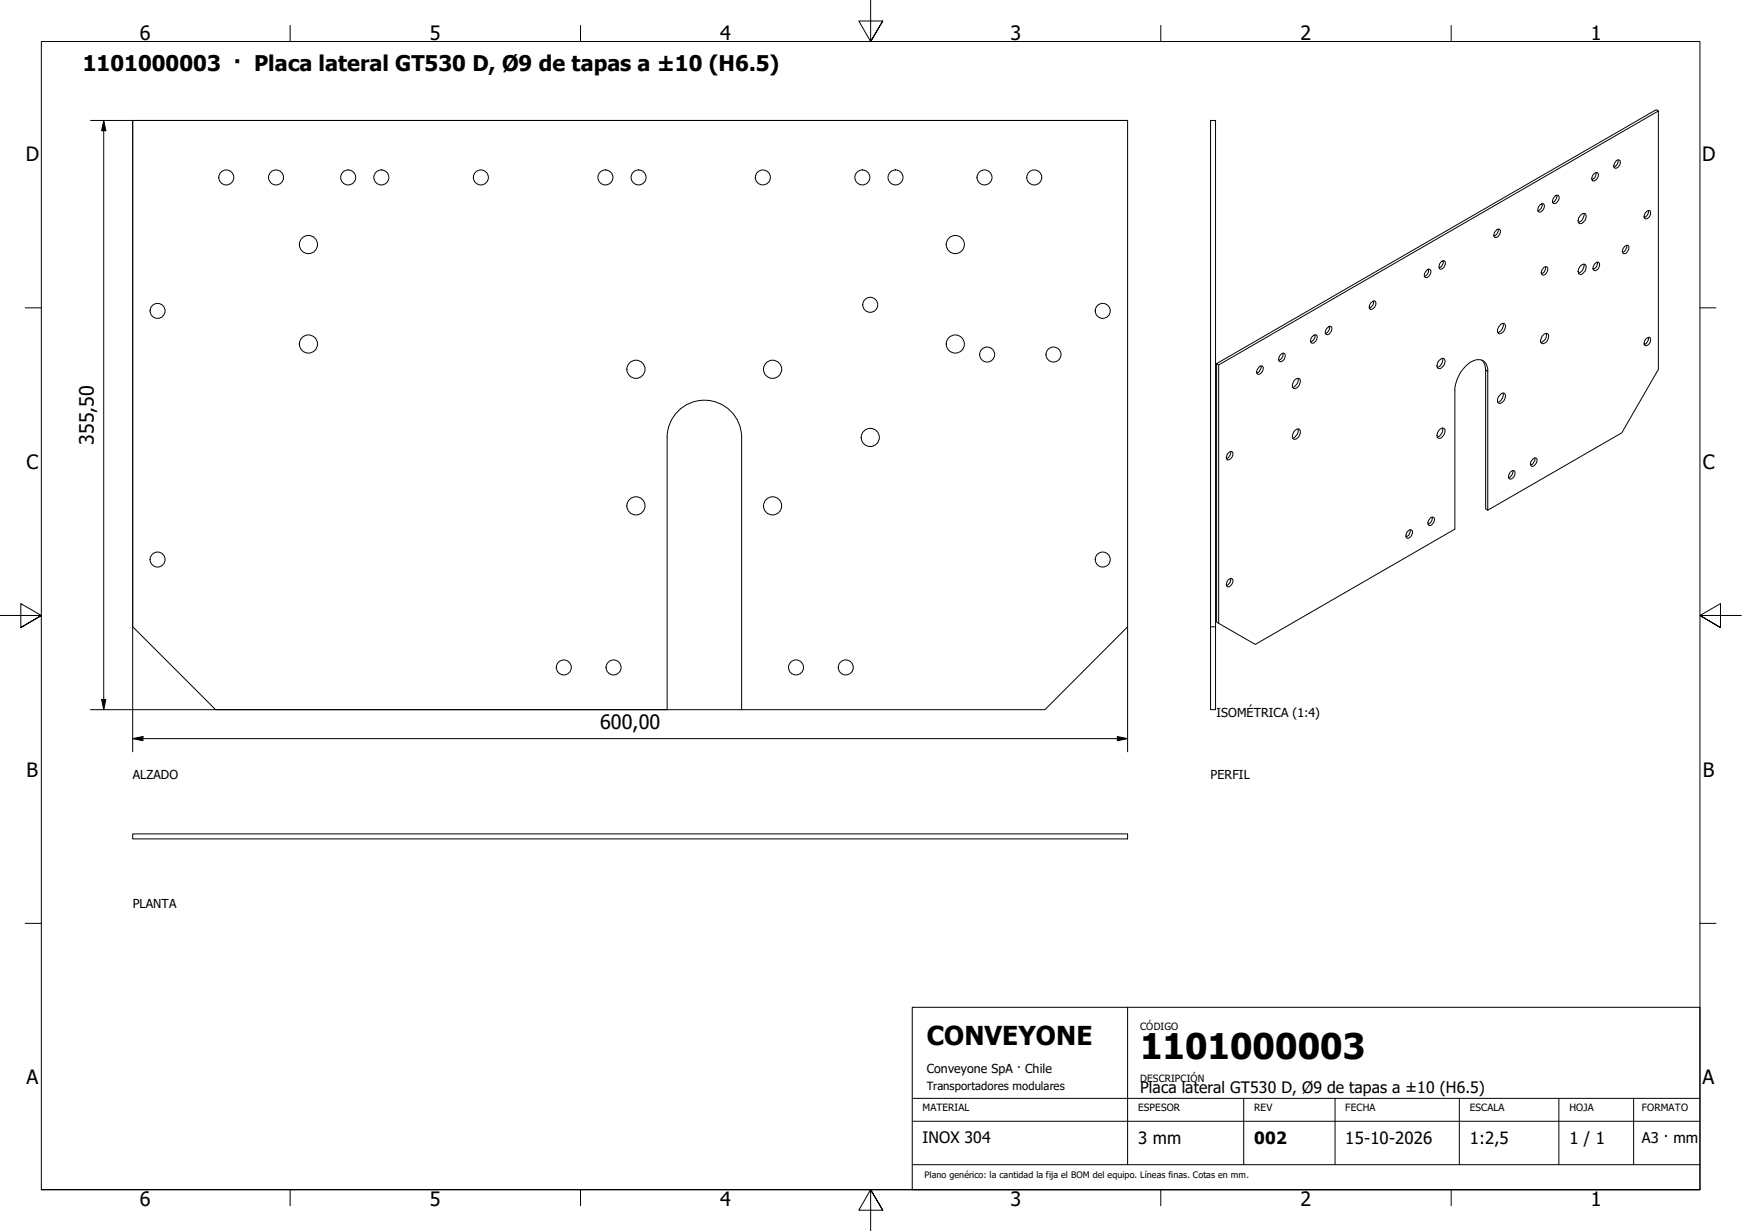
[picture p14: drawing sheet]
<svg xmlns="http://www.w3.org/2000/svg" width="420mm" height="297mm" viewBox="0 0 420 297" stroke-linecap="round" stroke-linejoin="round" font-family="sans-serif">
<defs><g id="words">
<text font-size="8.5" x="275" y="255.6">1101000003</text>
<text font-size="6.3" x="223.5" y="252.2">CONVEYONE</text>
<text font-size="5.2" x="20" y="17.1">1101000003 · Placa lateral GT530 D, Ø9 de tapas a ±10 (H6.5)</text>
<g font-size="4.8">
<text x="33.7" y="9.6">6</text>
<text x="103.7" y="9.6">5</text>
<text x="173.7" y="9.6">4</text>
<text x="243.7" y="9.6">3</text>
<text x="313.7" y="9.6">2</text>
<text x="383.7" y="9.6">1</text>
<text x="6.2" y="38.9">D</text>
<text x="410.5" y="38.9">D</text>
<text x="22.6" y="107.4" transform="rotate(-90 22.6 107.4)">355,50</text>
<text x="6.4" y="113.1">C</text>
<text x="410.7" y="113.1">C</text>
<text x="144.7" y="175.8">600,00</text>
<text x="6.4" y="187.4">B</text>
<text x="410.7" y="187.4">B</text>
<text x="6.4" y="261.7">A</text>
<text x="410.7" y="261.7">A</text>
<text x="33.7" y="290.9">6</text>
<text x="103.7" y="290.9">5</text>
<text x="173.7" y="290.9">4</text>
<text x="243.7" y="290.9">3</text>
<text x="313.7" y="290.9">2</text>
<text x="383.7" y="290.9">1</text>
</g>
<g font-size="4.1">
<text x="274.5" y="276.1">3 mm</text>
<text x="302.5" y="276.1">002</text>
<text x="324.5" y="276.1">15-10-2026</text>
<text x="354.5" y="276.1">1:2,5</text>
<text x="378.5" y="276.1">1 / 1</text>
</g>
<g font-size="3.8">
<text x="275" y="263.8">Placa lateral GT530 D, Ø9 de tapas a ±10 (H6.5)</text>
<text x="222.5" y="275.9">INOX 304</text>
</g>
<text font-size="3.6" x="396" y="275.7">A3 · mm</text>
<g font-size="3">
<text x="293.4" y="173">ISOMÉTRICA (1:4)</text>
<text x="32" y="188">ALZADO</text>
<text x="292" y="187.9">PERFIL</text>
<text x="32" y="219.1">PLANTA</text>
<text x="223.5" y="258.8">Conveyone SpA · Chile</text>
</g>
<text font-size="2.7" x="223.5" y="263.1">Transportadores modulares</text>
<g font-size="2.4">
<text x="275" y="248.5">CÓDIGO</text>
<text x="275" y="261">DESCRIPCIÓN</text>
<text x="222.5" y="268">MATERIAL</text>
<text x="274.5" y="268.1">ESPESOR</text>
<text x="302.5" y="268">REV</text>
<text x="324.5" y="268.1">FECHA</text>
<text x="354.5" y="268.1">ESCALA</text>
<text x="378.5" y="268.1">HOJA</text>
<text x="396" y="268.1">FORMATO</text>
</g>
<text font-size="2.2" x="223" y="284.2">Plano genérico: la cantidad la fija el BOM del equipo. Líneas finas. Cotas en mm.</text>
</g></defs>
<!-- layer: Visible (ISO) -->
<g fill="none" stroke="#000" stroke-width=".24">
<path d="M32 29.1h240v122.1l-20 20h-73.1v-65.6a9 9 0 0 0-9-9 9 9 0 0 0-9 9v65.6h-108.9l-20-20zM389.9 38.7l.6-.1a1.24 1.24 0 0 1 .1 1.3 1.24 1.24 0 0 1-1.1 .7 1.25 1.25 0 0 1 .4-1.9zM390.3 38.6a1.58 1.58 0 0 1-1 1.7M400 26.8l-.5-.3-106.1 61.2M361 55.4a.61 .61 0 0 1 .9 .1 .61 .61 0 0 1-.1 .9 .81 .81 0 0 1-.5 .8 .81 .81 0 0 1-.9-.2v-.8zM361.3 55.3a1.63 1.63 0 0 1-.9 1.7M371.5 49.4a.61 .61 0 0 1 .9-.2 .61 .61 0 0 1 0 1 .94 .94 0 0 1-.4 .8 .94 .94 0 0 1-1 0v-.8zM371.9 49.1a1.52 1.52 0 0 1-.9 1.7M375 47.4a.61 .61 0 0 1 .9-.2 .61 .61 0 0 1 .1 .9l-.5 .8a.59 .59 0 0 1-.9 .2 .59 .59 0 0 1-.1-.9zM375.5 47.1a1.58 1.58 0 0 1-1 1.7M381.1 52.1l.3-.3a.65 .65 0 0 1 .9-.3 .65 .65 0 0 1 .2 .9 1.47 1.47 0 0 1-1.6 1.5l-.3-.6 .1-.7zM382 51.5a2.07 2.07 0 0 1-1.3 2.1"/>
<path d="M384.4 42l.7-.4a.95 .95 0 0 1 0 1.7l-.7 .4a.95 .95 0 0 1 0-1.7zM384.9 41.6a1.63 1.63 0 0 1-.9 1.8M391.8 59.5a.63 .63 0 0 1 1-.2 .63 .63 0 0 1-.1 1l-.1 .3a.67 .67 0 0 1-.6 .6 .67 .67 0 0 1-.7-.6l.1-.5zM392.3 59.2a1.52 1.52 0 0 1-.9 1.7M397 51.2l.7-.4a.95 .95 0 0 1 0 1.6l-.7 .4a.95 .95 0 0 1 0-1.6zM397.6 50.8a1.58 1.58 0 0 1-1 1.7M320 79.2l.2-.2a.6 .6 0 0 1 .9-.2 .6 .6 0 0 1 .1 .9 .95 .95 0 0 1-1.5 .9v-.5zM320.7 78.7a1.48 1.48 0 0 1-1 1.7M330.7 73l.7-.4a.95 .95 0 0 1 0 1.7l-.7 .4a.95 .95 0 0 1 0-1.7zM331.3 72.6a1.63 1.63 0 0 1-1 1.7M344.1 65.3a.6 .6 0 0 1 .9-.2 .6 .6 0 0 1 .1 .9 .95 .95 0 0 1-1.5 .8v-.8zM344.6 64.9a1.48 1.48 0 0 1-1.1 1.8"/>
<path d="M347.6 63.2a.61 .61 0 0 1 .9-.2 .61 .61 0 0 1 .1 .9l-.6 .8a.57 .57 0 0 1-.8 .2 .57 .57 0 0 1 0-.9zM348.1 62.9a1.66 1.66 0 0 1-1 1.7M361.9 78.3a.7 .7 0 0 1 .9-.2 .7 .7 0 0 1 .3 .9 1.56 1.56 0 0 1-1.7 1.5 1.56 1.56 0 0 1 .5-2.2zM362.5 78a1.9 1.9 0 0 1-1.2 2.2M372.4 64.5a.61 .61 0 0 1 .9 .1 .61 .61 0 0 1-.1 .9 .81 .81 0 0 1-.5 .8 .81 .81 0 0 1-.9-.2l.1-.8zM372.8 64.4a1.81 1.81 0 0 1-1 1.7M381.1 64.2l.3-.2a.67 .67 0 0 1 .9-.2 .67 .67 0 0 1 .2 .9 1.47 1.47 0 0 1-1.6 1.5l-.3-.7zM382 63.7a2.07 2.07 0 0 1-1.3 2.2M384.7 63.6a.6 .6 0 0 1 .8-.3 .6 .6 0 0 1 .3 .8 1.02 1.02 0 0 1-1.4 1l-.2-.7zM385.3 63.3a1.58 1.58 0 0 1-1.1 1.7M293.9 88.1l-.5-.4v62.4l.5 .3M303.8 88.4l.4-.1a.95 .95 0 0 1 0 1.7 .58 .58 0 0 1-.7 .3 .58 .58 0 0 1-.4-.8z"/>
<path d="M304.2 88.3a1.81 1.81 0 0 1-1.1 1.7M308.9 85.6a.6 .6 0 0 1 .8-.4 .6 .6 0 0 1 .2 .9 1.02 1.02 0 0 1-1.4 1l-.1-.7zM309.4 85.3a1.58 1.58 0 0 1-1 1.7M312.4 91.6a.74 .74 0 0 1 1.1-.1 .74 .74 0 0 1 0 1.1 1.16 1.16 0 0 1-1.7 1l-.1-.8zM313.1 91.3a1.87 1.87 0 0 1-1.3 2.2M316.5 81.3l.2-.2a.59 .59 0 0 1 .8-.2 .59 .59 0 0 1 .1 .9 .94 .94 0 0 1-.4 .8 .94 .94 0 0 1-1 0v-.8zM317.1 80.8a1.63 1.63 0 0 1-.9 1.7M347.1 87l.2-.2a.65 .65 0 0 1 .9-.3 .65 .65 0 0 1 .3 .9 1.55 1.55 0 0 1-1.6 1.5l-.3-.6zM347.9 86.5a1.87 1.87 0 0 1-1.3 2.1M357.4 86.9l.7 1 .2 1.4v33.5l.5 .3v-33.5a2.44 2.44 0 0 0-1.1-2.6 2.44 2.44 0 0 0-2.9 .3 8.8 8.8 0 0 0-3.9 6.9v33.5l-48.1 27.8-8.9-5.1v-62.3l106.1-61.3v62.3l-8.8 15.3-32.4 18.7M361.9 95.2a.7 .7 0 0 1 .9-.3 .7 .7 0 0 1 .3 1 1.57 1.57 0 0 1-1.7 1.4 1.49 1.49 0 0 1 .5-2.1zM362.5 94.9a1.9 1.9 0 0 1-1.2 2.2"/>
<path d="M372.3 80.8a.7 .7 0 0 1 1-.3 .7 .7 0 0 1 .2 1 1.31 1.31 0 0 1-1.8 1.2l-.1-.7 .3-.7zM372.9 80.4a1.9 1.9 0 0 1-1.2 2.3M397 81.8l.7-.4a.95 .95 0 0 1 0 1.6l-.7 .4a.95 .95 0 0 1 0-1.6zM397.6 81.4a1.58 1.58 0 0 1-1 1.7M296.2 109.3l.7-.3a.95 .95 0 0 1 0 1.6l-.7 .4a.95 .95 0 0 1 0-1.7zM296.8 109a1.63 1.63 0 0 1-1 1.7M312.2 104.1l.2-.3a.7 .7 0 0 1 1-.2 .7 .7 0 0 1 .2 .9 1.56 1.56 0 0 1-1.6 1.5l-.3-.4v-.6zM313.1 103.5a1.9 1.9 0 0 1-1.3 2.2M347.3 103.6a.67 .67 0 0 1 .9-.2 .67 .67 0 0 1 .3 .9 1.55 1.55 0 0 1-1.6 1.4 1.56 1.56 0 0 1 .4-2.1zM347.9 103.3a1.87 1.87 0 0 1-1.3 2.2M364.3 113.9a.6 .6 0 0 1 .8-.3 .6 .6 0 0 1 .3 .8 1.02 1.02 0 0 1-1.4 1l-.1-.7zM364.9 113.5a1.6 1.6 0 0 1-1 1.8"/>
<path d="M369.8 110.7l.5-.2a.95 .95 0 0 1 0 1.6l-.7 .4a.9 .9 0 0 1-.5-.8 .9 .9 0 0 1 .5-.8zM370.2 110.5a1.81 1.81 0 0 1-1 1.7M296.2 139.9a.65 .65 0 0 1 1-.2 .65 .65 0 0 1 0 1l-.5 .8-.7 .1-.2-.5zM296.8 139.6a1.52 1.52 0 0 1-1 1.7M339.5 128.2a.65 .65 0 0 1 1-.3 .65 .65 0 0 1 .1 1.1l-.4 .5a.6 .6 0 0 1-.8 .4 .6 .6 0 0 1-.2-.9zM340.1 127.9a1.63 1.63 0 0 1-.9 1.7M344.9 125.1a.58 .58 0 0 1 .7-.3 .58 .58 0 0 1 .3 .8l-.4 .8a.59 .59 0 0 1-.8 .4 .59 .59 0 0 1-.3-.8zM345.4 124.8a1.48 1.48 0 0 1-1 1.7M292 151.2v-122.1h1.2v142.1h-1.2v-20h1.2M32 201.2h240v1.2h-240z"/>
<circle cx="54.6" cy="42.8" r="1.81"/>
<circle cx="66.6" cy="42.8" r="1.81"/>
<circle cx="74.4" cy="59" r="2.19"/>
<circle cx="84" cy="42.8" r="1.81"/>
<circle cx="92" cy="42.8" r="1.81"/>
<circle cx="116" cy="42.8" r="1.81"/>
<circle cx="146" cy="42.8" r="1.81"/>
<circle cx="154" cy="42.8" r="1.81"/>
<circle cx="184" cy="42.8" r="1.81"/>
<circle cx="208" cy="42.8" r="1.81"/>
<circle cx="216" cy="42.8" r="1.81"/>
<circle cx="230.4" cy="59" r="2.19"/>
<circle cx="237.5" cy="42.8" r="1.81"/>
<circle cx="249.5" cy="42.8" r="1.81"/>
<circle cx="38" cy="75" r="1.81"/>
<circle cx="209.9" cy="73.6" r="1.81"/>
<circle cx="266" cy="75" r="1.81"/>
<circle cx="74.4" cy="83" r="2.19"/>
<circle cx="153.4" cy="89.1" r="2.19"/>
<circle cx="186.3" cy="89.1" r="2.19"/>
<circle cx="230.4" cy="83" r="2.19"/>
<circle cx="238.1" cy="85.6" r="1.81"/>
<circle cx="254.1" cy="85.6" r="1.81"/>
<circle cx="209.9" cy="105.6" r="2.19"/>
<circle cx="38" cy="135" r="1.81"/>
<circle cx="153.4" cy="122.1" r="2.19"/>
<circle cx="186.3" cy="122.1" r="2.19"/>
<circle cx="266" cy="135" r="1.81"/>
<circle cx="136" cy="161.1" r="1.81"/>
<circle cx="148" cy="161.1" r="1.81"/>
<circle cx="192" cy="161.1" r="1.81"/>
<circle cx="204" cy="161.1" r="1.81"/>
</g>
<!-- layer: Visible fina (ISO) -->
<path d="M358.3 89.3l.5 .3" fill="none" stroke="#000" stroke-width=".24"/>
<!-- layer: Borde (ISO) -->
<g fill="none" stroke="#000" stroke-width=".24">
<path d="M70 6.1v3.9M140 6.1v3.9M210 0v10l-2.9-4.9h5.8l-2.9 4.9 2.9-4.9M280 6.1v3.9M350 6.1v3.9M6.1 74.3h3.9M410 74.3h3.9M0 148.5h10l-5-2.8v5.7l5-2.9-5 2.9M420 148.5h-10l5-2.8v5.7l-5-2.9 5 2.9M6.1 222.8h3.9M410 222.8h3.9M10 287.1v-277.1h400v277.1h-400h400"/>
<path d="M70 287.1v3.8M140 287.1v3.8M212.9 292l-2.9-4.9 2.9 4.9h-5.8l2.9-4.9v9.9M280 287.1v3.8M350 287.1v3.8"/>
</g>
<path d="M220 243.1h190v44h-190zM272 243.1v37.9M220 270.6h190M220 265h190M300 265v16M322 265v16M352 265v16M376 265v16M394 265v16M220 281h190" fill="none" stroke="#000" stroke-width=".24"/>
<!-- layer: Cota (ISO) -->
<path d="M21.8 29.1h250.2M25 29.1l.5 2.4h-1zM25 29.1v142.1M32 29.1v152.3M272 151.2v30.2M21.8 171.2h157.1M24.5 168.8h1l-.5 2.4zM32 178.2l2.5-.5v1zM32 178.2h240M269.5 177.7l2.5 .5-2.5 .5z" fill="none" stroke="#000" stroke-width=".24"/>
<path d="M25 29.1l.5 2.4h-1zM24.5 168.8h1l-.5 2.4zM32 178.2l2.5-.5v1zM269.5 177.7l2.5 .5-2.5 .5z" fill="#000"/>
<use href="#words"/>
</svg>
